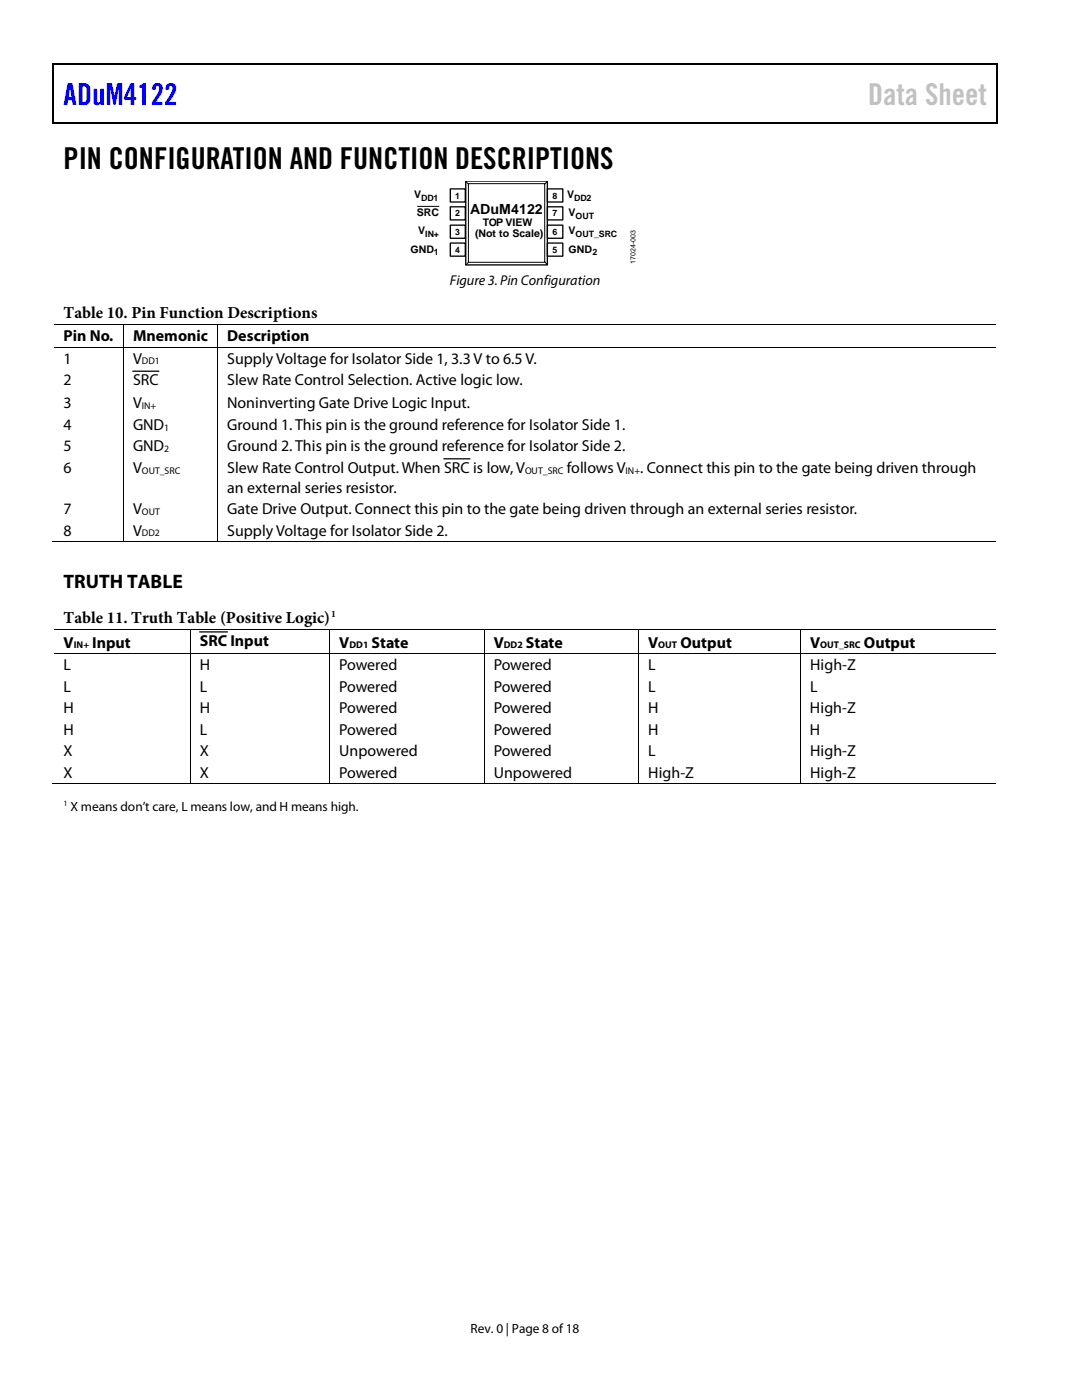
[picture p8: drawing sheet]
<svg xmlns="http://www.w3.org/2000/svg" width="216mm" height="279mm" viewBox="0 0 216 279" stroke-linecap="round" stroke-linejoin="round" font-family="sans-serif">
<defs><g id="words">
<text font-size="6" fill="#00f" x="12.7" y="21">ADuM4122</text>
<text font-size="6" fill="#c1c1c1" x="173.2" y="21">Data Sheet</text>
<text font-size="6" x="12.7" y="33.7">PIN CONFIGURATION AND FUNCTION DESCRIPTIONS</text>
<text font-size="3.9" x="12.7" y="117.4">TRUTH TABLE</text>
<g font-size="3.3">
<text x="12.7" y="63.5">Table 10. Pin Function Descriptions</text>
<text x="12.7" y="124.3">Table 11. Truth Table (Positive Logic)</text>
</g>
<g font-size="3.2">
<text x="12.7" y="68.1">Pin No.</text>
<text x="26.5" y="68.1">Mnemonic</text>
<text x="45.3" y="68.1">Description</text>
<text x="12.7" y="72.6">1</text>
<text x="12.7" y="76.8">2</text>
<text x="26.5" y="76.9">SRC</text>
<text x="26.5" y="72.6">V</text>
<text x="45.3" y="72.6">Supply Voltage for Isolator Side 1, 3.3 V to 6.5 V.</text>
<text x="45.3" y="76.8">Slew Rate Control Selection. Active logic low.</text>
<text x="12.7" y="81.5">3</text>
<text x="26.5" y="81.5">V</text>
<text x="45.3" y="81.5">Noninverting Gate Drive Logic Input.</text>
<text x="12.7" y="85.8">4</text>
<text x="26.5" y="85.8">GND</text>
<text x="45.3" y="85.8">Ground 1. This pin is the ground reference for Isolator Side 1.</text>
<text x="12.7" y="90.1">5</text>
<text x="12.7" y="94.4">6</text>
<text x="26.5" y="90.1">GND</text>
<text x="26.5" y="94.4">V</text>
<text x="45.3" y="90.1">Ground 2. This pin is the ground reference for Isolator Side 2.</text>
<text x="45.3" y="94.4">Slew Rate Control Output. When SRC is low, V</text>
<text x="113.1" y="94.4">follows V</text>
<text x="127.7" y="94.4">. Connect this pin to the gate being driven through</text>
<text x="45.3" y="98.3">an external series resistor.</text>
<text x="12.7" y="102.6">7</text>
<text x="12.7" y="106.9">8</text>
<text x="26.5" y="102.6">V</text>
<text x="26.5" y="106.9">V</text>
<text x="45.3" y="102.6">Gate Drive Output. Connect this pin to the gate being driven through an external series resistor.</text>
<text x="45.3" y="106.9">Supply Voltage for Isolator Side 2.</text>
<text x="12.7" y="129.2">V</text>
<text x="18.4" y="129.2">Input</text>
<text x="39.9" y="129">SRC Input</text>
<text x="67.7" y="129.2">V</text>
<text x="74.1" y="129.2">State</text>
<text x="98.5" y="129.2">V</text>
<text x="104.9" y="129.2">State</text>
<text x="129.3" y="129.2">V</text>
<text x="135.8" y="129.2">Output</text>
<text x="161.6" y="129.2">V</text>
<text x="172.4" y="129.2">Output</text>
<text x="12.7" y="133.7">L</text>
<text x="39.9" y="133.7">H</text>
<text x="67.7" y="133.7">Powered</text>
<text x="98.5" y="133.7">Powered</text>
<text x="129.3" y="133.7">L</text>
<text x="161.6" y="133.7">High-Z</text>
<text x="12.7" y="138">L</text>
<text x="12.7" y="142.3">H</text>
<text x="39.9" y="138">L</text>
<text x="39.9" y="142.3">H</text>
<text x="67.7" y="138">Powered</text>
<text x="67.7" y="142.3">Powered</text>
<text x="98.5" y="138">Powered</text>
<text x="98.5" y="142.3">Powered</text>
<text x="129.3" y="142.3">H</text>
<text x="129.3" y="138">L</text>
<text x="161.6" y="142.3">High-Z</text>
<text x="161.6" y="138">L</text>
<text x="12.7" y="146.6">H</text>
<text x="39.9" y="146.6">L</text>
<text x="67.7" y="146.6">Powered</text>
<text x="98.5" y="146.6">Powered</text>
<text x="129.3" y="146.6">H</text>
<text x="161.6" y="146.6">H</text>
<text x="12.7" y="150.9">X</text>
<text x="12.7" y="155.2">X</text>
<text x="39.9" y="150.9">X</text>
<text x="39.9" y="155.2">X</text>
<text x="67.7" y="150.9">Unpowered</text>
<text x="67.7" y="155.2">Powered</text>
<text x="98.5" y="155.2">Unpowered</text>
<text x="98.5" y="150.9">Powered</text>
<text x="129.3" y="150.9">L</text>
<text x="129.3" y="155.2">High-Z</text>
<text x="161.6" y="155.2">High-Z</text>
<text x="161.6" y="150.9">High-Z</text>
</g>
<g font-size="2.8">
<text x="93.8" y="42.7">ADuM4122</text>
<text x="89.7" y="56.9">Figure 3. Pin Configuration</text>
</g>
<g font-size="2.7">
<text x="14.1" y="161.8">X means don’t care, L means low, and H means high.</text>
<text x="93.9" y="266">Rev. 0 | Page 8 of18</text>
</g>
<g font-size="2.1">
<text x="82.6" y="39.5">V</text>
<text x="113.2" y="39.5">V</text>
<text x="83.2" y="43.1">SRC</text>
<text x="83.4" y="46.8">V</text>
<text x="94.8" y="47.3">(Not to Scale)</text>
<text x="96.4" y="45">TOP VIEW</text>
<text x="113.4" y="43.1">V</text>
<text x="113.4" y="46.8">V</text>
<text x="81.9" y="50.4">GND</text>
<text x="113.4" y="50.4">GND</text>
</g>
<g font-size="1.9">
<text x="28.3" y="72.7">DD1</text>
<text x="28.3" y="81.7">IN+</text>
<text x="32.8" y="85.9">1</text>
<text x="28.3" y="94.5">OUT_SRC</text>
<text x="32.8" y="90.3">2</text>
<text x="104.8" y="94.5">OUT_SRC</text>
<text x="124.8" y="94.5">IN+</text>
<text x="28.3" y="102.8">OUT</text>
<text x="28.3" y="107.1">DD2</text>
<text x="66.1" y="123.1">1</text>
<text x="14.7" y="129.4">IN+</text>
<text x="69.7" y="129.4">DD1</text>
<text x="100.5" y="129.4">DD2</text>
<text x="131.4" y="129.4">OUT</text>
<text x="163.7" y="129.4">OUT_SRC</text>
</g>
<g font-size="1.7">
<text x="84" y="40.1">DD1</text>
<text x="90.8" y="39.6">1</text>
<text x="110.3" y="39.6">8</text>
<text x="114.6" y="40.1">DD2</text>
<text x="84.8" y="47.3">IN+</text>
<text x="90.8" y="43.2">2</text>
<text x="90.8" y="46.9">3</text>
<text x="110.3" y="43.2">7</text>
<text x="110.3" y="46.9">6</text>
<text x="114.9" y="43.6">OUT</text>
<text x="114.9" y="47.3">OUT_SRC</text>
<text x="86.6" y="51">1</text>
<text x="90.8" y="50.4">4</text>
<text x="110.3" y="50.4">5</text>
<text x="118.2" y="51">2</text>
</g>
<text font-size="1.6" x="12.7" y="161">1</text>
<text font-size="1.4" x="126.8" y="52.6" transform="rotate(-90 126.8 52.6)">17024-003</text>
</g></defs>
<g fill="#000">
<path d="M10.5 12.7h.3v1h-.3zM10.5 12.7h.3v.3h-.3zM133.3 12.7h.3v.3h-.3zM198.8 12.7h.2v1h-.2zM198.8 12.7h.2v.3h-.2zM10.5 24.4h.3v.2h-.3zM133.1 24.4h.2v.2h-.2zM198.8 24.4h.2v.2h-.2zM24.6 64.7h.1v.2h-.1zM24.6 69.2h.1v.2h-.1zM43.3 64.7h.2v.2h-.2zM43.3 69.2h.2v.2h-.2z"/>
<path d="M24.6 108.1h.1v.1h-.1zM43.3 108.1h.2v.1h-.2zM37.9 125.5h.2v.1h-.2zM37.9 130.4h.2v.2h-.2zM65.7 125.5h.2v.1h-.2zM65.7 130.4h.2v.2h-.2zM96.5 125.5h.2v.1h-.2zM96.5 130.4h.2v.2h-.2zM127.3 125.5h.2v.1h-.2zM127.3 130.4h.2v.2h-.2zM159.6 125.5h.2v.1h-.2zM159.6 130.4h.2v.2h-.2z"/>
<path d="M37.9 156.3h.2v.2h-.2zM65.7 156.3h.2v.2h-.2zM96.5 156.3h.2v.2h-.2zM127.3 156.3h.2v.2h-.2zM159.6 156.3h.2v.2h-.2z"/>
</g>
<path d="M10.7 13.7v10.7M10.8 12.8h122.5M133.6 12.8h65.2M198.9 13.7v10.7M10.8 24.5h188M26.5 74.1h5.2M88.6 91.6h5.1M39.9 126.1h5.4" fill="none" stroke="#000" stroke-width=".25"/>
<path d="M89.9 37.7h2.9v2.6h-2.9zM92.9 36.1h16.3v16.8h-16.3zM109.2 37.7h3.1v2.6h-3.1zM89.9 41.3h2.9v2.6h-2.9zM89.9 44.9h2.9v2.7h-2.9zM89.9 48.5h2.9v2.6h-2.9zM109.2 41.3h3.1v2.6h-3.1zM109.2 44.9h3.1v2.7h-3.1zM109.2 48.5h3.1v2.6h-3.1z" fill="none" stroke="#000" stroke-width=".26"/>
<g fill="none" stroke="#000" stroke-width=".2">
<path d="M92.9 36.2l.5 .5M93.5 36.7h15.2v15.6h-15.2zM109.2 36.2l-.5 .5M83.3 41.2h4.4M93.5 52.3l-.5 .6M108.8 52.3l.4 .5M10.8 64.8h13.8M10.8 69.3h13.8M24.6 64.9v4.3M24.6 69.4v38.7M24.7 64.8h18.6M24.7 69.3h18.6"/>
<path d="M43.4 64.9v4.3M43.4 69.4v38.7M43.5 64.8h155.3M43.5 69.3h155.3M10.5 108.2h14.1M24.7 108.2h18.6M43.5 108.2h155.3M10.8 125.6h27.1M10.8 130.5h27.1M38 125.6v4.8M38 130.6v25.7M38.1 125.6h27.6"/>
<path d="M38.1 130.5h27.6M65.8 125.6v4.8M65.8 130.6v25.7M65.9 125.6h30.6M65.9 130.5h30.6M96.6 125.6v4.8M96.6 130.6v25.7M96.7 125.6h30.6M96.7 130.5h30.6M127.4 125.6v4.8M127.4 130.6v25.7M127.5 125.6h32.1"/>
<path d="M127.5 130.5h32.1M159.7 125.6v4.8M159.7 130.6v25.7M159.8 125.6h39M159.8 130.5h39M10.5 156.4h27.4M38.1 156.4h27.6M65.9 156.4h30.6M96.7 156.4h30.6M127.5 156.4h32.1M159.8 156.4h39"/>
</g>
<use href="#words"/>
</svg>
